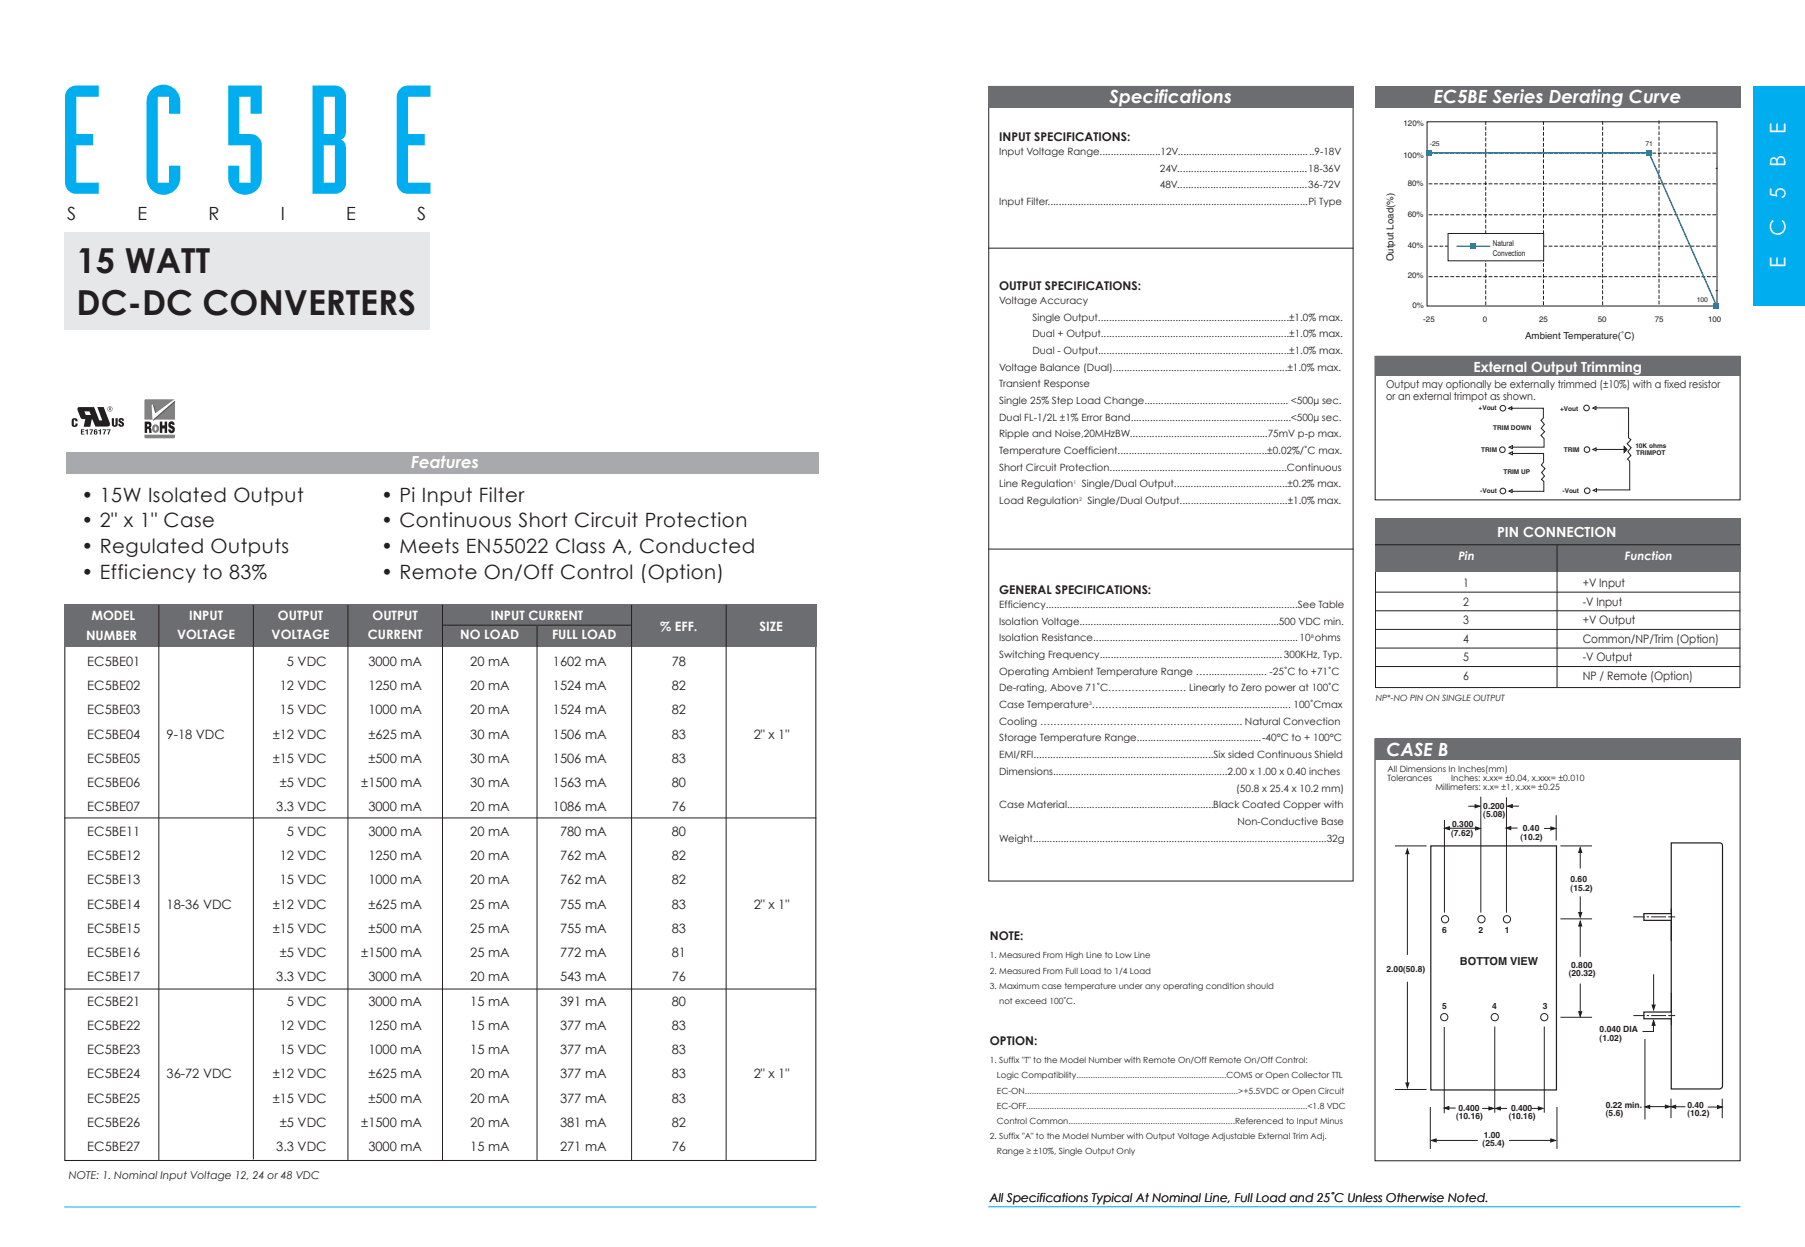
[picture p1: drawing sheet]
<svg xmlns="http://www.w3.org/2000/svg" width="420mm" height="290mm" viewBox="0 0 420 290" stroke-linecap="round" stroke-linejoin="round" font-family="sans-serif">
<defs><g id="words">
<text font-size="35.3" fill="#00aeef" x="13.8" y="45.1">E C 5 B E</text>
<g font-size="8" fill="#231f20">
<text x="17.8" y="63.6">15 WATT</text>
<text x="17.8" y="73.4">DC-DC CONVERTERS</text>
</g>
<g font-size="4.9" fill="#fff">
<text x="415.5" y="31.3" transform="rotate(-90 415.5 31.3)">E</text>
<text x="415.5" y="38.8" transform="rotate(-90 415.5 38.8)">B</text>
<text x="415.5" y="46.2" transform="rotate(-90 415.5 46.2)">5</text>
<text x="415.5" y="54.9" transform="rotate(-90 415.5 54.9)">C</text>
<text x="415.5" y="62.3" transform="rotate(-90 415.5 62.3)">E</text>
</g>
<g font-size="4.6" fill="#231f20">
<text x="19" y="116.6">• 15W Isolated Output</text>
<text x="88.7" y="116.6">• Pi Input Filter</text>
<text x="19" y="122.6">• 2&quot; x 1&quot; Case</text>
<text x="88.7" y="122.6">• Continuous Short Circuit Protection</text>
<text x="19" y="128.6">• Regulated Outputs</text>
<text x="88.7" y="128.6">• Meets EN55022 Class A, Conducted</text>
<text x="19" y="134.6">• Efficiency to 83%</text>
<text x="88.7" y="134.6">• Remote On/Off Control (Option)</text>
</g>
<g font-size="4.2" fill="#fff">
<text x="258.2" y="23.9">Specifications</text>
<text x="333.6" y="23.9">EC5BE Series Derating Curve</text>
<text x="322.6" y="175.9">CASE B</text>
</g>
<g font-size="4.2" fill="#231f20">
<text x="15.6" y="51.3">S</text>
<text x="32" y="51.3">E</text>
<text x="48.5" y="51.3">R</text>
<text x="65.3" y="51.3">I</text>
<text x="80.5" y="51.3">E</text>
<text x="97" y="51.3">S</text>
</g>
<text font-size="3.9" fill="#fff" x="95.6" y="108.8">Features</text>
<g font-size="3.3" fill="#fff">
<text x="342.9" y="86.4">External Output Trimming</text>
<text x="348.4" y="125">PIN CONNECTION</text>
</g>
<g font-size="3" fill="#fff">
<text x="20" y="148.8">NUMBER</text>
<text x="21.3" y="144.3">MODEL</text>
<text x="41.2" y="148.7">VOLTAGE</text>
<text x="44" y="144.2">INPUT</text>
<text x="63.2" y="148.6">VOLTAGE</text>
<text x="64.7" y="144.1">OUTPUT</text>
<text x="85.6" y="148.6">CURRENT</text>
<text x="86.7" y="144.1">OUTPUT</text>
<text x="107.1" y="148.7">NO LOAD</text>
<text x="114.2" y="144.1">INPUT CURRENT</text>
<text x="128.5" y="148.6">FULL LOAD</text>
<text x="153.6" y="146.8">% EFF.</text>
<text x="176.7" y="146.8">SIZE</text>
</g>
<g font-size="3" fill="#231f20">
<text x="20.3" y="154.8">EC5BE01</text>
<text x="66.8" y="154.8">5 VDC</text>
<text x="85.7" y="154.8">3000 mA</text>
<text x="109.4" y="154.8">20 mA</text>
<text x="128.6" y="154.8">1602 mA</text>
<text x="156.3" y="154.8">78</text>
<text x="20.3" y="160.5">EC5BE02</text>
<text x="65.1" y="160.5">12 VDC</text>
<text x="85.7" y="160.5">1250 mA</text>
<text x="109.4" y="160.5">20 mA</text>
<text x="128.6" y="160.5">1524 mA</text>
<text x="156.3" y="160.5">82</text>
<text x="20.3" y="166.1">EC5BE03</text>
<text x="65.1" y="166.1">15 VDC</text>
<text x="85.7" y="166.1">1000 mA</text>
<text x="109.4" y="166.1">20 mA</text>
<text x="128.6" y="166.1">1524 mA</text>
<text x="156.3" y="166.1">82</text>
<text x="20.3" y="171.8">EC5BE04</text>
<text x="38.8" y="171.8">9-18 VDC</text>
<text x="63.5" y="171.8">±12 VDC</text>
<text x="85.7" y="171.8">±625 mA</text>
<text x="109.4" y="171.8">30 mA</text>
<text x="128.6" y="171.8">1506 mA</text>
<text x="156.3" y="171.8">83</text>
<text x="175.4" y="171.8">2&quot; x 1&quot;</text>
<text x="20.3" y="177.4">EC5BE05</text>
<text x="63.5" y="177.4">±15 VDC</text>
<text x="85.7" y="177.4">±500 mA</text>
<text x="109.4" y="177.4">30 mA</text>
<text x="128.6" y="177.4">1506 mA</text>
<text x="156.3" y="177.4">83</text>
<text x="20.3" y="183.1">EC5BE06</text>
<text x="65.1" y="183.1">±5 VDC</text>
<text x="84.1" y="183.1">±1500 mA</text>
<text x="109.4" y="183.1">30 mA</text>
<text x="128.6" y="183.1">1563 mA</text>
<text x="156.3" y="183.1">80</text>
<text x="20.3" y="188.7">EC5BE07</text>
<text x="64.3" y="188.7">3.3 VDC</text>
<text x="85.7" y="188.7">3000 mA</text>
<text x="109.4" y="188.7">20 mA</text>
<text x="128.6" y="188.7">1086 mA</text>
<text x="156.3" y="188.7">76</text>
<text x="20.3" y="194.4">EC5BE11</text>
<text x="66.8" y="194.4">5 VDC</text>
<text x="85.7" y="194.4">3000 mA</text>
<text x="109.4" y="194.4">20 mA</text>
<text x="130.3" y="194.4">780 mA</text>
<text x="156.3" y="194.4">80</text>
<text x="20.3" y="200">EC5BE12</text>
<text x="65.1" y="200">12 VDC</text>
<text x="85.7" y="200">1250 mA</text>
<text x="109.4" y="200">20 mA</text>
<text x="130.3" y="200">762 mA</text>
<text x="156.3" y="200">82</text>
<text x="20.3" y="205.6">EC5BE13</text>
<text x="65.1" y="205.6">15 VDC</text>
<text x="85.7" y="205.6">1000 mA</text>
<text x="109.4" y="205.6">20 mA</text>
<text x="130.3" y="205.6">762 mA</text>
<text x="156.3" y="205.6">82</text>
<text x="20.3" y="211.3">EC5BE14</text>
<text x="38.8" y="211.3">18-36 VDC</text>
<text x="63.5" y="211.3">±12 VDC</text>
<text x="85.7" y="211.3">±625 mA</text>
<text x="109.4" y="211.3">25 mA</text>
<text x="130.3" y="211.3">755 mA</text>
<text x="156.3" y="211.3">83</text>
<text x="175.4" y="211.3">2&quot; x 1&quot;</text>
<text x="20.3" y="216.9">EC5BE15</text>
<text x="63.5" y="216.9">±15 VDC</text>
<text x="85.7" y="216.9">±500 mA</text>
<text x="109.4" y="216.9">25 mA</text>
<text x="130.3" y="216.9">755 mA</text>
<text x="156.3" y="216.9">83</text>
<text x="20.3" y="222.6">EC5BE16</text>
<text x="65.1" y="222.6">±5 VDC</text>
<text x="84.1" y="222.6">±1500 mA</text>
<text x="109.4" y="222.6">25 mA</text>
<text x="130.3" y="222.6">772 mA</text>
<text x="156.3" y="222.6">81</text>
<text x="20.3" y="228.2">EC5BE17</text>
<text x="20.3" y="233.9">EC5BE21</text>
<text x="64.3" y="228.2">3.3 VDC</text>
<text x="66.8" y="233.9">5 VDC</text>
<text x="85.7" y="228.2">3000 mA</text>
<text x="85.7" y="233.9">3000 mA</text>
<text x="109.4" y="228.2">20 mA</text>
<text x="109.4" y="233.9">15 mA</text>
<text x="130.3" y="228.2">543 mA</text>
<text x="130.3" y="233.9">391 mA</text>
<text x="156.3" y="228.2">76</text>
<text x="156.3" y="233.9">80</text>
<text x="20.3" y="239.5">EC5BE22</text>
<text x="65.1" y="239.5">12 VDC</text>
<text x="85.7" y="239.5">1250 mA</text>
<text x="109.4" y="239.5">15 mA</text>
<text x="130.3" y="239.5">377 mA</text>
<text x="156.3" y="239.5">83</text>
<text x="20.3" y="245.2">EC5BE23</text>
<text x="65.1" y="245.2">15 VDC</text>
<text x="85.7" y="245.2">1000 mA</text>
<text x="109.4" y="245.2">15 mA</text>
<text x="130.3" y="245.2">377 mA</text>
<text x="156.3" y="245.2">83</text>
<text x="20.3" y="250.8">EC5BE24</text>
<text x="38.8" y="250.8">36-72 VDC</text>
<text x="63.5" y="250.8">±12 VDC</text>
<text x="85.7" y="250.8">±625 mA</text>
<text x="109.4" y="250.8">20 mA</text>
<text x="130.3" y="250.8">377 mA</text>
<text x="156.3" y="250.8">83</text>
<text x="175.4" y="250.8">2&quot; x 1&quot;</text>
<text x="20.3" y="256.4">EC5BE25</text>
<text x="63.5" y="256.4">±15 VDC</text>
<text x="85.7" y="256.4">±500 mA</text>
<text x="109.4" y="256.4">20 mA</text>
<text x="130.3" y="256.4">377 mA</text>
<text x="156.3" y="256.4">83</text>
<text x="20.3" y="262.1">EC5BE26</text>
<text x="65.1" y="262.1">±5 VDC</text>
<text x="84.1" y="262.1">±1500 mA</text>
<text x="109.4" y="262.1">20 mA</text>
<text x="130.3" y="262.1">381 mA</text>
<text x="156.3" y="262.1">82</text>
<text x="20.3" y="267.7">EC5BE27</text>
<text x="64.3" y="267.7">3.3 VDC</text>
<text x="85.7" y="267.7">3000 mA</text>
<text x="109.4" y="267.7">15 mA</text>
<text x="130.3" y="267.7">271 mA</text>
<text x="156.3" y="267.7">76</text>
</g>
<g font-size="2.8" fill="#231f20">
<text x="232.5" y="32.7">INPUT SPECIFICATIONS:</text>
<text x="232.5" y="67.4">OUTPUT SPECIFICATIONS:</text>
<text x="232.5" y="138.1">GENERAL SPECIFICATIONS:</text>
<text x="230.3" y="218.7">NOTE:</text>
<text x="230.3" y="243">OPTION:</text>
<text x="230.3" y="279.5">All Specifications Typical At Nominal Line, Full Load and 25˚C Unless Otherwise Noted.</text>
</g>
<g font-size="2.7" fill="#fff">
<text x="339.3" y="130.2">Pin</text>
<text x="378.1" y="130.2">Function</text>
</g>
<g font-size="2.7" fill="#231f20">
<text x="340.4" y="136.6">1</text>
<text x="368.3" y="136.6">+V Input</text>
<text x="340.4" y="140.9">2</text>
<text x="368.3" y="140.9">-V Input</text>
<text x="340.4" y="145.2">3</text>
<text x="340.4" y="149.5">4</text>
<text x="368.3" y="145.2">+V Output</text>
<text x="368.3" y="149.5">Common/NP/Trim (Option)</text>
<text x="340.4" y="153.8">5</text>
<text x="368.3" y="153.8">-V Output</text>
<text x="340.4" y="158.1">6</text>
<text x="368.3" y="158.1">NP / Remote (Option)</text>
</g>
<g font-size="2.5" fill="#231f20">
<text x="322.5" y="90.3">Output may optionally be externally trimmed (±10%) with a fixed resistor</text>
<text x="322.5" y="93.1">or an external trimpot as shown.</text>
<text x="339.7" y="224.5">BOTTOM VIEW</text>
<text x="16" y="274.1">NOTE: 1. Nominal Input Voltage 12, 24 or 48 VDC</text>
</g>
<g font-size="2.3" fill="#231f20">
<text x="232.5" y="36">Input Voltage Range......................12V.................................................9-18V</text>
<text x="269.9" y="39.9">24V...............................................18-36V</text>
<text x="232.5" y="47.7">Input Filter..............................................................................................Pi Type</text>
<text x="269.9" y="43.8">48V...............................................36-72V</text>
<text x="324.3" y="60.8" transform="rotate(-90 324.3 60.8)">Output Load(%)</text>
<text x="232.5" y="70.7">Voltage Accuracy</text>
<text x="240.2" y="74.6">Single Output.....................................................................±1.0% max.</text>
<text x="240.2" y="78.4">Dual + Output....................................................................±1.0% max.</text>
<text x="240.2" y="82.3">Dual - Output.....................................................................±1.0% max.</text>
<text x="354.9" y="78.9">Ambient Temperature(˚C)</text>
<text x="232.5" y="86.2">Voltage Balance (Dual)...............................................................±1.0% max.</text>
<text x="232.5" y="90.1">Transient Response</text>
<text x="232.5" y="94">Single 25% Step Load Change.................................................... &lt;500µ sec.</text>
<text x="232.5" y="97.8">Dual FL-1/2L ±1% Error Band..........................................................&lt;500µ sec.</text>
<text x="232.5" y="101.7">Ripple and Noise,20MHzBW..................................................75mV p-p max.</text>
<text x="232.5" y="105.6">Temperature Coefficient......................................................±0.02%/˚C max.</text>
<text x="232.5" y="109.5">Short Circuit Protection................................................................Continuous</text>
<text x="232.5" y="113.4">Line Regulation</text>
<text x="251.7" y="113.4">Single/Dual Output.........................................±0.2% max.</text>
<text x="232.5" y="117.2">Load Regulation</text>
<text x="253" y="117.2">Single/Dual Output.......................................±1.0% max.</text>
<text x="232.5" y="141.4">Efficiency...........................................................................................See Table</text>
<text x="232.5" y="145.3">Isolation Voltage........................................................................500 VDC min.</text>
<text x="232.5" y="149.2">Isolation Resistance..........................................................................10 ohms</text>
<text x="232.5" y="153">Switching Frequency..................................................................300KHz, Typ.</text>
<text x="232.5" y="156.9">Operating Ambient Temperature Range …...................... -25˚C to +71˚C</text>
<text x="232.5" y="160.8">De-rating, Above 71˚C………………...… Linearly to Zero power at 100˚C</text>
<text x="232.5" y="164.7">Case Temperature ………............................................................. 100˚Cmax</text>
<text x="232.5" y="172.4">Storage Temperature Range.............................................-40°C to + 100°C</text>
<text x="232.5" y="168.6">Cooling ………………………………………………........ Natural Convection</text>
<text x="232.5" y="176.3">EMI/RFI.................................................................Six sided Continuous Shield</text>
<text x="232.5" y="180.2">Dimensions...............................................................2.00 x 1.00 x 0.40 inches</text>
<text x="287.7" y="184.1">(50.8 x 25.4 x 10.2 mm)</text>
<text x="232.5" y="188">Case Material.....................................................Black Coated Copper with</text>
<text x="287.9" y="191.8">Non-Conductive Base</text>
<text x="232.5" y="195.7">Weight..........................................................................................................32g</text>
</g>
<g font-size="2" fill="#231f20">
<text x="320.1" y="163">NP*-NO PIN ON SINGLE OUTPUT</text>
<text x="322.9" y="179.6">All Dimensions In Inches(mm)</text>
<text x="322.9" y="181.7">Tolerances</text>
<text x="334" y="183.8">Millimeters: x.x= ±1, x.xx= ±0.25</text>
<text x="337.7" y="181.7">Inches: x.xx= ±0.04, x.xxx= ±0.010</text>
<text x="345.1" y="188">0.200</text>
<text x="345.1" y="190">(5.08)</text>
<text x="337.7" y="194.4">(7.62)</text>
<text x="337.9" y="192.2">0.300</text>
<text x="353.8" y="195.3">(10.2)</text>
<text x="354.4" y="193.4">0.40</text>
<text x="365.4" y="205.2">0.60</text>
<text x="365.4" y="207.2">(15.2)</text>
<text x="335.6" y="216.9">6</text>
<text x="344.1" y="216.9">2</text>
<text x="350.1" y="216.9">1</text>
<text x="230.3" y="222.9">1. Measured From High Line to Low Line</text>
<text x="230.3" y="226.4">2. Measured From Full Load to 1/4 Load</text>
<text x="322.6" y="226.1">2.00(50.8)</text>
<text x="365" y="227.1">(20.32)</text>
<text x="365.6" y="225.1">0.800</text>
<text x="230.3" y="230">3. Maximum case temperature under any operating condition should</text>
<text x="232.5" y="233.5">not exceed 100˚C.</text>
<text x="335.6" y="234.6">5</text>
<text x="347.2" y="234.6">4</text>
<text x="359" y="234.6">3</text>
<text x="372.2" y="240">0.040 DIA</text>
<text x="372.2" y="242">(1.02)</text>
<text x="230.3" y="247.3">1. Suffix &quot;T&quot; to the Model Number with Remote On/Off Remote On/Off Control:</text>
<text x="232" y="250.8">Logic Compatibility................................................................COMS or Open Collector TTL</text>
<text x="232" y="254.3">EC-ON...........................................................................................&gt;+5.5VDC or Open Circuit</text>
<text x="232" y="257.8">EC-OFF........................................................................................................................&lt;1.8 VDC</text>
<text x="373.7" y="257.6">0.22 min.</text>
<text x="392.6" y="257.7">0.40</text>
<text x="232" y="261.4">Control Common.......................................................................Referenced to Input Minus</text>
<text x="338.8" y="260.3">(10.16)</text>
<text x="339.4" y="258.3">0.400</text>
<text x="351.1" y="260.3">(10.16)</text>
<text x="351.6" y="258.3">0.400</text>
<text x="373.7" y="259.6">(5.6)</text>
<text x="392.6" y="259.6">(10.2)</text>
<text x="230.3" y="264.9">2. Suffix &quot;A&quot; to the Model Number with Output Voltage Adjustable External Trim Adj.</text>
<text x="232" y="268.4">Range ≥ ±10%, Single Output Only</text>
<text x="345" y="266.6">(25.4)</text>
<text x="345.2" y="264.6">1.00</text>
</g>
<g font-size="1.9" fill="#231f20">
<text x="326.6" y="29.4">120%</text>
<text x="326.6" y="36.7">100%</text>
<text x="327.6" y="43.2">80%</text>
<text x="327.6" y="50.4">60%</text>
<text x="327.6" y="57.7">40%</text>
<text x="347.3" y="57.2">Natural</text>
<text x="347.3" y="59.5">Convection</text>
<text x="327.6" y="64.6">20%</text>
<text x="328.6" y="71.6">0%</text>
<text x="331.2" y="75">-25</text>
<text x="345" y="75">0</text>
<text x="358.1" y="75">25</text>
<text x="371.8" y="75">50</text>
<text x="385.1" y="75">75</text>
<text x="397.5" y="75">100</text>
</g>
<g font-size="1.6" fill="#231f20">
<text x="332.7" y="33.9">-25</text>
<text x="382.9" y="33.9">71</text>
<text x="394.8" y="70.1">100</text>
</g>
<g font-size="1.5" fill="#231f20">
<text x="344" y="95.4">+Vout</text>
<text x="363" y="95.5">+Vout</text>
<text x="347.5" y="100">TRIM DOWN</text>
<text x="344.7" y="105.2">TRIM</text>
<text x="363.9" y="105.1">TRIM</text>
<text x="380.5" y="104.2">10K ohms</text>
<text x="380.7" y="105.7">TRIMPOT</text>
<text x="349.8" y="110.2">TRIM UP</text>
<text x="344.4" y="114.6">-Vout</text>
<text x="363.6" y="114.7">-Vout</text>
</g>
<g font-size="1.2" fill="#231f20">
<text x="249.8" y="112.6">1</text>
<text x="251.1" y="116.5">2</text>
<text x="305.1" y="148.4">8</text>
<text x="253.4" y="163.9">3</text>
</g>
</g></defs>
<path d="M405 283.5h15" fill="none" stroke="#fff" stroke-width=".23"/>
<path d="M319.9 171.9h85v98h-85z" fill-rule="evenodd" fill="#fff"/>
<g fill="none" stroke="#231f20" stroke-width=".23">
<path d="M324.6 196.7h7.3M344.6 185.3v26.9M350.5 185.4v26.8M363.1 196.7h7.3M363.1 213.7h7.3M336.1 238.8v20.1M347.8 238.7v20.1M359.3 238.7v20.1M363.1 236.6h7.3M324.6 253.4h7.3M332.8 257.4v9.8M362.3 257.4v9.8"/>
<path d="M383.2 257.4h4.7M388.8 255.5v4.5M400.7 255.5v4.5"/>
<circle cx="344.7" cy="213.8" r=".84"/>
<circle cx="350.6" cy="213.8" r=".84"/>
<circle cx="336.1" cy="236.5" r=".84"/>
<circle cx="347.8" cy="236.5" r=".84"/>
<circle cx="359.3" cy="236.5" r=".84"/>
</g>
<path d="M332.9 196.7h29.3v56.8h-29.3zM388.9 196h11.2l.5 .1 .2 .5v55.9a.78 .78 0 0 1-.7 .7h-11.2v-16.3h-6.4v-1.5h6.4v-21.4h-6.4v-1.5h6.4z" fill="none" stroke="#231f20" stroke-width=".28"/>
<path d="M387.5 257l1.1 .4-1.1 .3z" fill="#231f20"/>
<path d="M356.4 257.8h1.9M387.5 257l1.1 .4-1.1 .3z" fill="none" stroke="#231f20" stroke-width=".23"/>
<path d="M358 257.4l1 .4-1 .3z" fill="#231f20"/>
<path d="M344.9 257.8h1.9M358 257.4l1 .4-1 .3z" fill="none" stroke="#231f20" stroke-width=".23"/>
<path d="M346.5 257.4l1 .4-1 .3z" fill="#231f20"/>
<path d="M346.5 257.4l1 .4-1 .3zM348.7 257.8h2" fill="none" stroke="#231f20" stroke-width=".23"/>
<path d="M348 257.8l1.1-.4v.7z" fill="#231f20"/>
<path d="M348 257.8l1.1-.4v.7zM333.8 265.2h10.1" fill="none" stroke="#231f20" stroke-width=".23"/>
<path d="M333.1 265.2l1.1-.3v.7z" fill="#231f20"/>
<path d="M333.1 265.2l1.1-.3v.7zM351.1 265.2h10.1" fill="none" stroke="#231f20" stroke-width=".23"/>
<path d="M360.8 264.9l1.1 .3-1.1 .4z" fill="#231f20"/>
<path d="M360.8 264.9l1.1 .3-1.1 .4z" fill="none" stroke="#231f20" stroke-width=".23"/>
<path d="M382.8 257.4l1.1-.3v.7z" fill="#231f20"/>
<path d="M382.8 257.4l1.1-.3v.7zM389.5 257.4h2.7" fill="none" stroke="#231f20" stroke-width=".23"/>
<path d="M388.8 257.4l1.1-.4v.7z" fill="#231f20"/>
<path d="M388.8 257.4l1.1-.4v.7zM397.4 257.5h2.6" fill="none" stroke="#231f20" stroke-width=".23"/>
<path d="M399.6 257.1l1.1 .4-1.1 .3z" fill="#231f20"/>
<path d="M362.1 189.6v5.9M367.7 215v7.5M399.6 257.1l1.1 .4-1.1 .3z" fill="none" stroke="#231f20" stroke-width=".23"/>
<path d="M367.7 214.3l.4 1.1h-.8z" fill="#231f20"/>
<path d="M367.7 214.3l.4 1.1h-.8z" fill="none" stroke="#231f20" stroke-width=".23"/>
<path d="M384.8 237.3l.3 1.1h-.7z" fill="#231f20"/>
<path d="M384.8 237.3l.3 1.1h-.7zM384.8 226.6v7.5" fill="none" stroke="#231f20" stroke-width=".23"/>
<path d="M384.4 233.7h.7l-.3 1.1z" fill="#231f20"/>
<path d="M327.5 228.3v23.9M384.4 233.7h.7l-.3 1.1z" fill="none" stroke="#231f20" stroke-width=".23"/>
<path d="M327.1 251.9h.7l-.3 1.1z" fill="#231f20"/>
<path d="M327.5 198.2v23.9M327.1 251.9h.7l-.3 1.1z" fill="none" stroke="#231f20" stroke-width=".23"/>
<path d="M327.5 197.4l.3 1.1h-.7z" fill="#231f20"/>
<path d="M327.5 197.4l.3 1.1h-.7zM367.7 197.9v4.1" fill="none" stroke="#231f20" stroke-width=".23"/>
<path d="M367.7 197.1l.4 1.1h-.8z" fill="#231f20"/>
<path d="M367.7 197.1l.4 1.1h-.8zM367.7 208.5v4.1" fill="none" stroke="#231f20" stroke-width=".23"/>
<path d="M367.3 212.2h.8l-.4 1.1z" fill="#231f20"/>
<path d="M367.3 212.2h.8l-.4 1.1zM367.7 228.7v7" fill="none" stroke="#231f20" stroke-width=".23"/>
<path d="M367.3 235.3h.8l-.4 1.1z" fill="#231f20"/>
<path d="M388.9 211.3v7.5M367.3 235.3h.8l-.4 1.1zM384.7 238.1v1.8h-2.5M388.9 230.9v7.5M336.8 257.7h1.9M382.8 241.6v18.7" fill="none" stroke="#231f20" stroke-width=".23"/>
<path d="M336 257.7l1.1-.4v.7z" fill="#231f20"/>
<path d="M359.3 192.7h1.9M336 257.7l1.1-.4v.7z" fill="none" stroke="#231f20" stroke-width=".23"/>
<path d="M360.9 192.3l1.1 .4-1.1 .3z" fill="#231f20"/>
<path d="M351.2 192.6h1.9M360.9 192.3l1.1 .4-1.1 .3z" fill="none" stroke="#231f20" stroke-width=".23"/>
<path d="M350.4 192.6l1.1-.4v.7z" fill="#231f20"/>
<path d="M341.7 187.5h1.9M350.4 192.6l1.1-.4v.7z" fill="none" stroke="#231f20" stroke-width=".23"/>
<path d="M343.2 187.1l1.1 .4-1.1 .3z" fill="#231f20"/>
<path d="M343.2 187.1l1.1 .4-1.1 .3zM351.5 187.5h2" fill="none" stroke="#231f20" stroke-width=".23"/>
<path d="M350.8 187.5l1.1-.4v.7z" fill="#231f20"/>
<g fill="none" stroke="#231f20" stroke-width=".23">
<path d="M336.1 190.7v21.5M350.8 187.5l1.1-.4v.7z"/>
<circle cx="336.2" cy="213.8" r=".84"/>
</g>
<path d="M343.3 192.3l1.1 .4-1.1 .3z" fill="#231f20"/>
<path d="M336.9 192.6h6.9M343.3 192.3l1.1 .4-1.1 .3z" fill="none" stroke="#231f20" stroke-width=".23"/>
<path d="M336.2 192.6l1.1-.3v.7z" fill="#231f20"/>
<path d="M319.9 171.9h85v98h-85zM336.2 192.6l1.1-.3v.7zM380.1 213.2h2.6M383.2 213.2h.5M384.2 213.2h3.5M388.2 213.2h1.6M388.9 211.3v7.5M380.1 236.2h2.6M383.2 236.2h.5M384.2 236.2h3.5M388.2 236.2h1.6" fill="none" stroke="#231f20" stroke-width=".23"/>
<path d="M319.9 171.8h85.1v4.9h-85.1z" fill-rule="evenodd" fill="#6c6d70"/>
<path d="M408 20h12v51h-12z" fill-rule="evenodd" fill="#00aeef"/>
<path d="M230 280.7h175" fill="none" stroke="#00aeef" stroke-width=".23"/>
<path d="M230.1 20.1h84.8v184.8h-84.8z" fill="none" stroke="#231f20" stroke-width=".23"/>
<g fill="#6c6d70">
<path d="M230 20h85v5h-85z" fill-rule="evenodd"/>
<path d="M320 20h85v5h-85z" fill-rule="evenodd"/>
</g>
<path d="M319.7 26.1h85.2v54.3h-85.2z" fill-rule="evenodd" fill="#fff"/>
<path d="M332.1 28.3h67.4v42.9h-67.4z" fill="none" stroke="#231f20" stroke-width=".24"/>
<path d="M332.2 35.5h.2M399.3 39.1h.1M397.8 67.6h.1M399.3 67.6h.1" fill="none" stroke="#231f20" stroke-width=".23"/>
<path d="M332.5 35.6h67.1M345.7 28.3v43M359.1 28.3v43M372.9 28.3v43M386 28.1v43.2M332.5 42.7h67.1M332.5 49.9h67.1M332.5 57.2h67.1M332.5 64.3h67.1" fill="none" stroke="#231f20" stroke-width=".23" stroke-dasharray=".6 .6"/>
<path d="M336.9 54.3h22.3v6.4h-22.3z" fill="#fff"/>
<path d="M336.9 54.3h22.3v6.4h-22.3z" fill="none" stroke="#231f20" stroke-width=".23"/>
<path d="M339.1 57.3h7.5" fill="none" stroke="#006991" stroke-width=".32"/>
<g fill="#006991">
<path d="M342.1 56.5h1.3v1.4h-1.3z"/>
<path d="M331.7 34.8h1.4v1.4h-1.4z"/>
<path d="M383 34.8h1.4v1.4h-1.4z"/>
<path d="M398.7 70.4h1.4v1.4h-1.4z"/>
</g>
<path d="M332.2 35.6h51.5l15.8 35.6" fill="none" stroke="#006991" stroke-width=".32"/>
<path d="M319.7 26.1h85.2v54.3h-85.2z" fill="none" stroke="#fff" stroke-width=".23"/>
<g fill="#fff">
<path d="M102 20h88v68h-88z" fill-rule="evenodd"/>
<path d="M33 92.8h8.4v9.1h-8.4z" fill-rule="evenodd"/>
</g>
<path d="M33.6 101.1h7.1v.5l-.3 .3h-6.5l-.3-.1z" fill="#808285"/>
<g fill="#231f20">
<path d="M37.2 98h.6v.9h.5v-.9h.6v2.7h-.6v-1h-.5v1h-.6z"/>
<path d="M39.4 98.2a.74 .74 0 0 1 .8-.2 .74 .74 0 0 1 .4 .8h-.5l-.2-.2-.2 .1 .1 .2a.88 .88 0 0 1 .9 1.1 .88 .88 0 0 1-1.3 .5l-.3-.6h.6l.2 .2 .3-.2-.1-.1a.97 .97 0 0 1-.9-.6 .97 .97 0 0 1 .2-1z"/>
<path d="M33.7 98h.8a.76 .76 0 0 1 .7 .6 .76 .76 0 0 1-.2 .8l.2 .3 .1 1h-.6v-.8l-.3-.1h-.2v.9h-.5zM34.2 98.7v.5l.5-.1-.1-.4z"/>
</g>
<g fill="#808285">
<path d="M33.6 93l.3-.1h6.7l.1 .2v4.5h-7.1z"/>
<path d="M35.6 98.9a.89 .89 0 0 1 1.2 0 .89 .89 0 0 1 .1 1.2 .87 .87 0 0 1-1.2 .4 .87 .87 0 0 1-.3-1.2zM36 99.3v.6l.2 .3 .2-.3v-.5l-.2-.2z"/>
</g>
<path d="M35.8 94.1l.6 2.1 4.3-3.1v.4l-5 4.4-.2-3.4z" fill="#57585a"/>
<path d="M35.5 94l.6 2.1 4.6-3.3 .1 .3-5.3 4.6-.2-3.4z" fill="#fff"/>
<path d="M14.9 54h85v22.7h-85z" fill-rule="evenodd" fill="#e6e7e9"/>
<path d="M15 280.7h175" fill="none" stroke="#00aeef" stroke-width=".23"/>
<path d="M15.1 140.7h174.7v129.2h-174.7z" fill="none" stroke="#231f20" stroke-width=".25"/>
<path d="M15 140.6h175v9.9h-175z" fill-rule="evenodd" fill="#6c6d70"/>
<g fill="none" stroke="#231f20" stroke-width=".23">
<path d="M230 57.7h85M230 127.7h85M320.1 120.7h84.8v39.2h-84.8zM37 140.7v129.1M59 140.7v128.9M81 140.7v129.1M103 145.4h44M103 140.6v129.2M125 145.5v124.3M147 140.7v129.1M169 140.6v129.2M15 190.2h175"/>
<path d="M15 230h175"/>
</g>
<path d="M320 120.6h85v12.4h-85z" fill-rule="evenodd" fill="#6c6d70"/>
<path d="M320 126.7h84.9M320.2 137.7h84.8M362.3 126.6v33.2M320.2 142h84.8M320.2 146.4h84.8M320.2 150.7h84.8M320.2 155h84.8" fill="none" stroke="#231f20" stroke-width=".23"/>
<path d="M16.4 93.9h12.9v7.4h-12.9z" fill-rule="evenodd" fill="#fff"/>
<g fill="#231f20">
<path d="M16.8 97.4l.6-.2a.59 .59 0 0 1 .6 .8h-.5v-.3h-.3v1.2h.3v-.4h.6a.7 .7 0 0 1-.6 .8 .7 .7 0 0 1-.8-.6z"/>
<path d="M26 97.3h.5v1.4l.2 .2 .2-.2v-1.4h.5v1.4a.69 .69 0 0 1-.7 .6 .69 .69 0 0 1-.7-.6z"/>
<path d="M27.7 97.3l.2-.1a.64 .64 0 0 1 1 .6h-.5l-.2-.2-.1 .2a.76 .76 0 0 1 .7 .6 .76 .76 0 0 1-.3 .8l-.3 .1a.57 .57 0 0 1-.7-.7h.5l.2 .3 .1-.3a.86 .86 0 0 1-.6-1.3z"/>
<path d="M18.1 94.8l3.8-.1 1.2 3.1h.7l-1.2-3.1h1.5l1.5 3.8v.4l-.7 .3h-2.7l-.7-1.7h-.2l-.3 1.7h-1.5l.4-1.7-.8-.1-.4-.3-.7-1.7z"/>
</g>
<path d="M19.6 95.7h1.2l.4 .8h-1.3z" fill="#fff"/>
<g fill="#231f20">
<path d="M18.8 99.8h.8v.2h-.5v.3h.5v.2h-.5v.4h.5v.1h-.8z"/>
<path d="M19.8 100l.6-.2v1.2h-.2v-.8h-.4z"/>
<path d="M20.8 99.9h.9l-.4 1.1h-.3l.4-1h-.6z"/>
<path d="M22.9 100l.6-.2v1.2h-.3v-.8h-.3z"/>
<path d="M23.9 99.9h.8l-.4 1.1h-.3l.5-1h-.6z"/>
<path d="M24.9 99.9h.8l-.3 1.1h-.3l.4-1h-.6z"/>
<path d="M25 95.1a.6 .6 0 0 1 1.2 0 .6 .6 0 0 1-1.2 0zM25.1 95.1a.51 .51 0 0 0 1 0 .51 .51 0 0 0-1 0zM25.4 94.8h.2a.19 .19 0 0 1 .3 .1 .19 .19 0 0 1-.2 .2l.2 .3-.3-.2-.2 .2zM25.5 94.9v.2l.2-.1z"/>
<path d="M22 99.9h.6l.1 .2h-.6v.2h.4l.2 .6a.44 .44 0 0 1-.6 .1 .44 .44 0 0 1-.3-.4zM22.1 100.5l.2 .4 .1-.4z"/>
</g>
<g fill="none" stroke="#231f20" stroke-width=".23">
<path d="M370.6 94.9l.8-.4v.7zM370.6 104.5l.8-.4v.8zM370.7 114l.8-.3v.7zM371.5 104.5h6.5"/>
<circle cx="369.2" cy="94.9" r=".65"/>
<circle cx="369.3" cy="104.6" r=".65"/>
<circle cx="369.3" cy="114.1" r=".65"/>
</g>
<path d="M377.9 103.8l.7 .7-.7 .7z" fill="#231f20"/>
<g fill="none" stroke="#231f20" stroke-width=".23">
<path d="M320 82.9h84.9v33.4h-84.9zM351 95l.8-.4v.7zM351.8 94.9h7.3v2.3l-.5 .6 .8 .9-.8 .9 .8 .8-.8 .8 .7 .8v2h-7.3M371.4 94.9h7.5v6.9l.6 .4-.9 1 .9 .9-.7 .9 .7 .9-.8 .9 .5 .5v6.6h-7.7M351.1 114.2l.8-.4v.7zM351.2 104l.7-.4v.7zM351.2 105.4l.7-.4v.8zM351.9 105.5h7.3v1.9l-.5 .7 .8 .9-.8 .9 .7 .8-.7 .8 .5 .5v2.3h-7.3M377.9 103.8l.7 .7-.7 .7z"/>
<circle cx="349.7" cy="94.9" r=".65"/>
<circle cx="349.6" cy="104.6" r=".65"/>
<circle cx="349.7" cy="114.2" r=".65"/>
</g>
<path d="M319.9 82.8h85.1v4.6h-85.1z" fill-rule="evenodd" fill="#6c6d70"/>
<path d="M15.5 105.2h175v5h-175z" fill-rule="evenodd" fill="#a8a9ad"/>
<use href="#words"/>
</svg>
